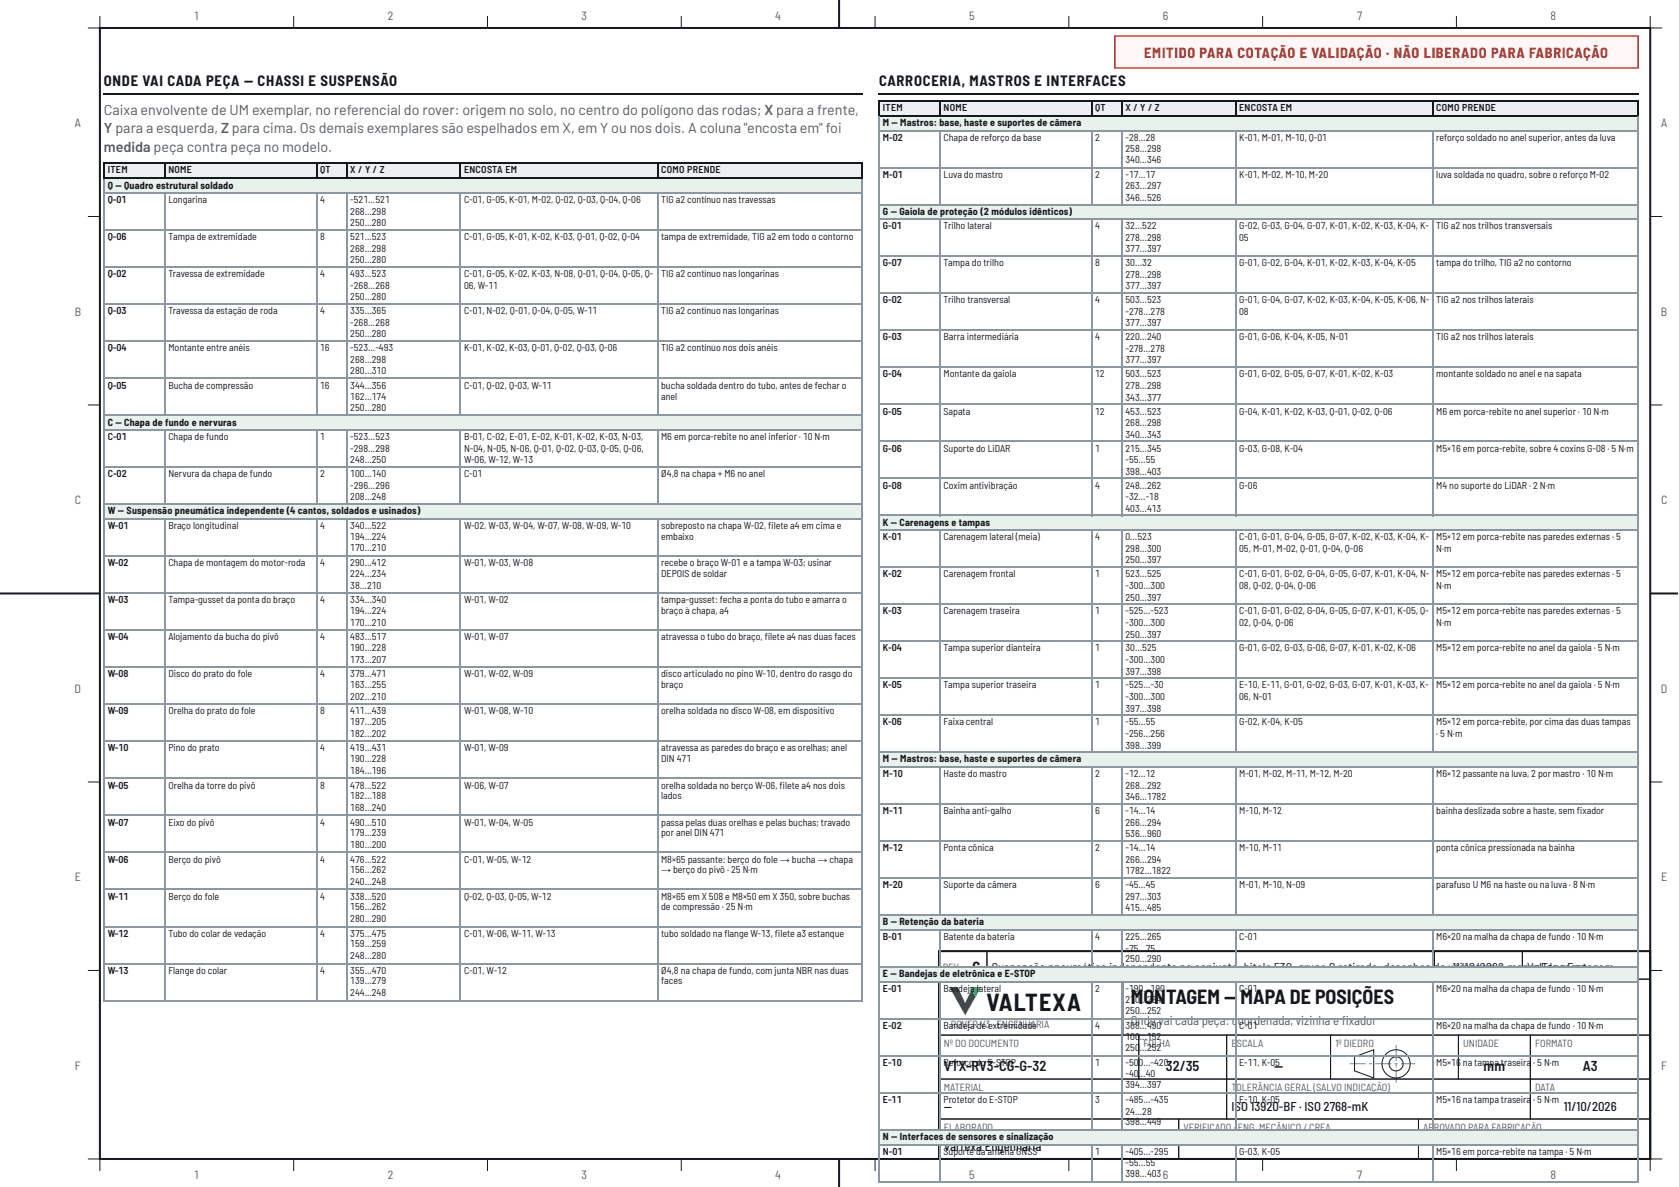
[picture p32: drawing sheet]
<svg xmlns="http://www.w3.org/2000/svg" width="420mm" height="297mm" viewBox="0 0 420 297" stroke-linecap="round" stroke-linejoin="round" font-family="sans-serif">
<defs><g id="words">
<text font-size="6" fill="#15191e" x="246.9" y="252.9">VALTEXA</text>
<g font-size="5" fill="#15191e">
<text x="283" y="251.2">MONTAGEM —</text>
<text x="310.5" y="251.2">MAPA DE POSIÇÕES</text>
</g>
<g font-size="3.7" fill="#15191e">
<text x="26" y="21.4">ONDE VAI CADA PEÇA — CHASSI E SUSPENSÃO</text>
<text x="220" y="21.4">CARROCERIA, MASTROS E INTERFACES</text>
</g>
<text font-size="3.6" fill="#b3261e" x="286.3" y="14.5">EMITIDO PARA COTAÇÃO E VALIDAÇÃO · NÃO LIBERADO PARA FABRICAÇÃO</text>
<g font-size="3.6" fill="#505b66">
<text x="26" y="28.8">Caixa envolvente de UM exemplar, no referencial do rover: origem no solo, no centro do polígono das rodas; X para a frente,</text>
<text x="26" y="33.3">Y para a esquerda, Z para cima. Os demais exemplares são espelhados em X, em Y ou nos dois. A coluna &quot;encosta em&quot; foi</text>
<text x="26" y="38.1">medida peça contra peça no modelo.</text>
</g>
<g font-size="3.6" fill="#15191e">
<text x="243.4" y="243.2">G</text>
<text x="236.2" y="268.1">VTX-RV3-CG-G-32</text>
<text x="291.8" y="268.1">32/35</text>
<text x="318.9" y="268.1">—</text>
<text x="371.3" y="268.1">mm</text>
<text x="396.1" y="268.1">A3</text>
</g>
<g font-size="3.2" fill="#15191e">
<text x="248.2" y="243.2">Suspensão pneumática independente no conjunto; bitola 530; grupo S retirado; desenhos de u1s1i/n10/2026</text>
<text x="367.7" y="243.2">agem e ma</text>
<text x="381.1" y="243.2">nVuaallTdeexamEonngt.agem</text>
<text x="236.2" y="278.1">—</text>
<text x="308.2" y="278.1">ISO 13920-BF · ISO 2768-mK</text>
<text x="391.3" y="278.1">11/10/2026</text>
<text x="236.2" y="288.1">ValTexa Engenharia</text>
</g>
<g font-size="3.2" fill="#505b66">
<text x="283" y="256.6">Onde vai cada peça: c</text>
<text x="309.8" y="256.6">oordenada, vizinha e fxador</text>
<text x="335.8" y="256.6">i</text>
</g>
<g font-size="3" fill="#505b66">
<text x="48.8" y="5">1</text>
<text x="97" y="5">2</text>
<text x="145.6" y="5">3</text>
<text x="194" y="5">4</text>
<text x="242.6" y="5">5</text>
<text x="291" y="5">6</text>
<text x="339.6" y="5">7</text>
<text x="388" y="5">8</text>
<text x="18.7" y="31.8">A</text>
<text x="415.7" y="31.8">A</text>
<text x="18.7" y="78.9">B</text>
<text x="415.7" y="78.9">B</text>
<text x="18.7" y="126.1">C</text>
<text x="415.7" y="126.1">C</text>
<text x="18.7" y="173.3">D</text>
<text x="415.7" y="173.3">D</text>
<text x="18.7" y="220.4">E</text>
<text x="415.7" y="220.4">E</text>
<text x="18.8" y="267.6">F</text>
<text x="415.8" y="267.6">F</text>
<text x="48.8" y="295">1</text>
<text x="97" y="295">2</text>
<text x="145.6" y="295">3</text>
<text x="194" y="295">4</text>
<text x="242.6" y="295">5</text>
<text x="291" y="295">6</text>
<text x="339.6" y="295">7</text>
<text x="388" y="295">8</text>
</g>
<g font-size="2.6" fill="#505b66">
<text x="236" y="242.9">REV.</text>
<text x="236.2" y="261.9">Nº DO DOCUMENTO</text>
<text x="286.2" y="261.9">FOLHA</text>
<text x="308.2" y="261.9">E</text>
<text x="309.5" y="261.9">SCALA</text>
<text x="334.2" y="261.9">1º DIEDRO</text>
<text x="366.2" y="261.9">UNIDADE</text>
<text x="384.2" y="261.9">FORMATO</text>
<text x="236.2" y="272.9">MATERIAL</text>
<text x="308.2" y="272.9">T</text>
<text x="309.4" y="272.9">OLERÂNCIA GERAL (SALVO INDICAÇÃO)</text>
<text x="384.2" y="272.9">DATA</text>
<text x="236.2" y="282.9">ELABORADO</text>
<text x="296.2" y="282.9">VERIFICADO · ENG. MECÂNICO / CREA</text>
<text x="356.2" y="282.9">APROVADO PARA FABRICAÇÃO</text>
</g>
<g font-size="2.5" fill="#15191e">
<text x="221" y="27.8">ITEM</text>
<text x="236.1" y="27.8">NOME</text>
<text x="274.1" y="27.8">QT</text>
<text x="281.7" y="27.8">X / Y / Z</text>
<text x="310.1" y="27.8">ENCOSTA EM</text>
<text x="359.5" y="27.8">COMO PRENDE</text>
<text x="221" y="31.5">M — Mastros: base, haste e suportes de câmera</text>
<text x="221" y="35.2">M-02</text>
<text x="236.1" y="35.2">Chapa de reforço da base</text>
<text x="274.1" y="35.2">2</text>
<text x="281.7" y="35.2">-28…28</text>
<text x="310.1" y="35.2">K-01, M-01, M-10, Q-01</text>
<text x="359.5" y="35.2">reforço soldado no anel superior, antes da luva</text>
<text x="281.7" y="38.1">258…298</text>
<text x="281.7" y="40.7">340…346</text>
<text x="27" y="43.4">ITEM</text>
<text x="27" y="47.4">Q — Quadro estrutural soldado</text>
<text x="42.1" y="43.4">NOME</text>
<text x="80.1" y="43.4">QT</text>
<text x="87.7" y="43.4">X / Y / Z</text>
<text x="116.1" y="43.4">ENCOSTA EM</text>
<text x="165.5" y="43.4">COMO PRENDE</text>
<text x="221" y="44.5">M-01</text>
<text x="236.1" y="44.5">Luva do mastro</text>
<text x="274.1" y="44.5">2</text>
<text x="281.7" y="44.5">-17…17</text>
<text x="281.7" y="47.4">263…297</text>
<text x="310.1" y="44.5">K-01, M-02, M-10, M-20</text>
<text x="359.5" y="44.5">luva soldada no quadro, sobre o reforço M-02</text>
<text x="27" y="50.8">Q-01</text>
<text x="42.1" y="50.8">Longarina</text>
<text x="80.1" y="50.8">4</text>
<text x="87.7" y="50.8">-521…521</text>
<text x="87.7" y="53.7">268…298</text>
<text x="116.1" y="50.8">C-01, G-05, K-01, M-02, Q-02, Q-03, Q-04, Q-06</text>
<text x="165.5" y="50.8">TIG a2 contínuo nas travessas</text>
<text x="221" y="53.7">G — Gaiola de proteção (2 módulos idênticos)</text>
<text x="281.7" y="50.3">346…526</text>
<text x="87.7" y="56.6">250…280</text>
<text x="221" y="57.4">G-01</text>
<text x="236.1" y="57.4">Trilho lateral</text>
<text x="274.1" y="57.4">4</text>
<text x="281.7" y="57.4">32…522</text>
<text x="310.1" y="57.4">G-02, G-03, G-04, G-07, K-01, K-02, K-03, K-04, K-</text>
<text x="359.5" y="57.4">TIG a2 nos trilhos transversais</text>
<text x="27" y="60.1">Q-06</text>
<text x="42.1" y="60.1">Tampa de extremidade</text>
<text x="80.1" y="60.1">8</text>
<text x="87.7" y="60.1">521…523</text>
<text x="87.7" y="63">268…298</text>
<text x="87.7" y="65.9">250…280</text>
<text x="116.1" y="60.1">C-01, G-05, K-01, K-02, K-03, Q-01, Q-02, Q-04</text>
<text x="165.5" y="60.1">tampa de extremidade, TIG a2 em todo o contorno</text>
<text x="281.7" y="60.3">278…298</text>
<text x="281.7" y="63">377…397</text>
<text x="310.1" y="60.3">05</text>
<text x="27" y="69.3">Q-02</text>
<text x="42.1" y="69.3">Travessa de extremidade</text>
<text x="80.1" y="69.3">4</text>
<text x="87.7" y="69.3">493…523</text>
<text x="116.1" y="69.3">C-01, G-05, K-02, K-03, N-08, Q-01, Q-04, Q-05, Q-</text>
<text x="165.5" y="69.3">TIG a2 contínuo nas longarinas</text>
<text x="221" y="66.7">G-07</text>
<text x="236.1" y="66.7">Tampa do trilho</text>
<text x="274.1" y="66.7">8</text>
<text x="281.7" y="66.7">30…32</text>
<text x="281.7" y="69.6">278…298</text>
<text x="310.1" y="66.7">G-01, G-02, G-04, K-01, K-02, K-03, K-04, K-05</text>
<text x="359.5" y="66.7">tampa do trilho, TIG a2 no contorno</text>
<text x="87.7" y="72.2">-268…268</text>
<text x="87.7" y="75.1">250…280</text>
<text x="116.1" y="72.2">06, W-11</text>
<text x="221" y="75.9">G-02</text>
<text x="236.1" y="75.9">Trilho transversal</text>
<text x="274.1" y="75.9">4</text>
<text x="281.7" y="72.2">377…397</text>
<text x="281.7" y="75.9">503…523</text>
<text x="310.1" y="75.9">G-01, G-04, G-07, K-02, K-03, K-04, K-05, K-06, N-</text>
<text x="359.5" y="75.9">TIG a2 nos trilhos laterais</text>
<text x="27" y="78.6">Q-03</text>
<text x="42.1" y="78.6">Travessa da estação de roda</text>
<text x="80.1" y="78.6">4</text>
<text x="87.7" y="78.6">335…365</text>
<text x="87.7" y="81.5">-268…268</text>
<text x="116.1" y="78.6">C-01, N-02, Q-01, Q-04, Q-05, W-11</text>
<text x="165.5" y="78.6">TIG a2 contínuo nas longarinas</text>
<text x="281.7" y="78.8">-278…278</text>
<text x="281.7" y="81.5">377…397</text>
<text x="310.1" y="78.8">08</text>
<text x="27" y="87.8">Q-04</text>
<text x="42.1" y="87.8">Montante entre anéis</text>
<text x="80.1" y="87.8">16</text>
<text x="87.7" y="84.4">250…280</text>
<text x="87.7" y="87.8">-523…-493</text>
<text x="116.1" y="87.8">K-01, K-02, K-03, Q-01, Q-02, Q-03, Q-06</text>
<text x="165.5" y="87.8">TIG a2 contínuo nos dois anéis</text>
<text x="221" y="85.2">G-03</text>
<text x="236.1" y="85.2">Barra intermediária</text>
<text x="274.1" y="85.2">4</text>
<text x="281.7" y="85.2">220…240</text>
<text x="281.7" y="88.1">-278…278</text>
<text x="310.1" y="85.2">G-01, G-06, K-04, K-05, N-01</text>
<text x="359.5" y="85.2">TIG a2 nos trilhos laterais</text>
<text x="87.7" y="90.8">268…298</text>
<text x="87.7" y="93.7">280…310</text>
<text x="221" y="94.5">G-04</text>
<text x="236.1" y="94.5">Montante da gaiola</text>
<text x="274.1" y="94.5">12</text>
<text x="281.7" y="90.8">377…397</text>
<text x="281.7" y="94.5">503…523</text>
<text x="310.1" y="94.5">G-01, G-02, G-05, G-07, K-01, K-02, K-03</text>
<text x="359.5" y="94.5">montante soldado no anel e na sapata</text>
<text x="27" y="97.4">Q-05</text>
<text x="42.1" y="97.4">Bucha de compressão</text>
<text x="80.1" y="97.4">16</text>
<text x="87.7" y="97.4">344…356</text>
<text x="87.7" y="100">162…174</text>
<text x="116.1" y="97.4">C-01, Q-02, Q-03, W-11</text>
<text x="165.5" y="97.4">bucha soldada dentro do tubo, antes de fechar o</text>
<text x="165.5" y="100">anel</text>
<text x="281.7" y="97.4">278…298</text>
<text x="281.7" y="100.3">343…377</text>
<text x="27" y="106.6">C — Chapa de fundo e nervuras</text>
<text x="87.7" y="102.9">250…280</text>
<text x="221" y="103.7">G-05</text>
<text x="236.1" y="103.7">Sapata</text>
<text x="274.1" y="103.7">12</text>
<text x="281.7" y="103.7">453…523</text>
<text x="281.7" y="106.6">268…298</text>
<text x="310.1" y="103.7">G-04, K-01, K-02, K-03, Q-01, Q-02, Q-06</text>
<text x="359.5" y="103.7">M6 em porca-rebite no anel superior · 10 N·m</text>
<text x="27" y="110.1">C-01</text>
<text x="42.1" y="110.1">Chapa de fundo</text>
<text x="80.1" y="110.1">1</text>
<text x="87.7" y="110.1">-523…523</text>
<text x="87.7" y="113">-298…298</text>
<text x="116.1" y="110.1">B-01, C-02, E-01, E-02, K-01, K-02, K-03, N-03,</text>
<text x="116.1" y="113">N-04, N-05, N-06, Q-01, Q-02, Q-03, Q-05, Q-06,</text>
<text x="165.5" y="110.1">M6 em porca-rebite no anel inferior · 10 N·m</text>
<text x="221" y="113">G-06</text>
<text x="236.1" y="113">Suporte do LiDAR</text>
<text x="274.1" y="113">1</text>
<text x="281.7" y="109.5">340…343</text>
<text x="281.7" y="113">215…345</text>
<text x="310.1" y="113">G-03, G-08, K-04</text>
<text x="359.5" y="113">M5×16 em porca-rebite, sobre 4 coxins G-08 · 5 N·m</text>
<text x="27" y="119.3">C-02</text>
<text x="42.1" y="119.3">Nervura da chapa de fundo</text>
<text x="80.1" y="119.3">2</text>
<text x="87.7" y="115.9">248…250</text>
<text x="87.7" y="119.3">100…140</text>
<text x="116.1" y="115.9">W-06, W-12, W-13</text>
<text x="116.1" y="119.3">C-01</text>
<text x="165.5" y="119.3">Ø4,8 na chapa + M6 no anel</text>
<text x="281.7" y="115.9">-55…55</text>
<text x="281.7" y="118.8">398…403</text>
<text x="87.7" y="122.2">-296…296</text>
<text x="87.7" y="125.1">208…248</text>
<text x="221" y="122.2">G-08</text>
<text x="236.1" y="122.2">Coxim antivibração</text>
<text x="274.1" y="122.2">4</text>
<text x="281.7" y="122.2">248…262</text>
<text x="281.7" y="125.1">-32…-18</text>
<text x="310.1" y="122.2">G-06</text>
<text x="359.5" y="122.2">M4 no suporte do LiDAR · 2 N·m</text>
<text x="27" y="128.6">W — Suspensão pneumática independente (4 cantos, soldados e usinados)</text>
<text x="221" y="131.5">K — Carenagens e tampas</text>
<text x="281.7" y="128.1">403…413</text>
<text x="27" y="132.3">W-01</text>
<text x="42.1" y="132.3">Braço longitudinal</text>
<text x="80.1" y="132.3">4</text>
<text x="87.7" y="132.3">340…522</text>
<text x="87.7" y="135.2">194…224</text>
<text x="87.7" y="137.8">170…210</text>
<text x="116.1" y="132.3">W-02, W-03, W-04, W-07, W-08, W-09, W-10</text>
<text x="165.5" y="132.3">sobreposto na chapa W-02, flete a4 em cima e</text>
<text x="165.5" y="135.2">embaixo</text>
<text x="192.3" y="132.3">i</text>
<text x="221" y="135.2">K-01</text>
<text x="236.1" y="135.2">Carenagem lateral (meia)</text>
<text x="274.1" y="135.2">4</text>
<text x="281.7" y="135.2">0…523</text>
<text x="310.1" y="135.2">C-01, G-01, G-04, G-05, G-07, K-02, K-03, K-04, K-</text>
<text x="359.5" y="135.2">M5×12 em porca-rebite nas paredes externas · 5</text>
<text x="27" y="141.6">W-02</text>
<text x="42.1" y="141.6">Chapa de montagem do motor-roda</text>
<text x="80.1" y="141.6">4</text>
<text x="87.7" y="141.6">290…412</text>
<text x="116.1" y="141.6">W-01, W-03, W-08</text>
<text x="165.5" y="141.6">recebe o braço W-01 e a tampa W-03; usinar</text>
<text x="281.7" y="138.1">298…300</text>
<text x="281.7" y="140.8">250…397</text>
<text x="310.1" y="138.1">05, M-01, M-02, Q-01, Q-04, Q-06</text>
<text x="359.5" y="138.1">N·m</text>
<text x="87.7" y="144.5">224…234</text>
<text x="87.7" y="147.4">38…210</text>
<text x="165.5" y="144.5">DEPOIS de soldar</text>
<text x="221" y="144.5">K-02</text>
<text x="236.1" y="144.5">Carenagem frontal</text>
<text x="274.1" y="144.5">1</text>
<text x="281.7" y="144.5">523…525</text>
<text x="281.7" y="147.4">-300…300</text>
<text x="310.1" y="144.5">C-01, G-01, G-02, G-04, G-05, G-07, K-01, K-04, N-</text>
<text x="310.1" y="147.4">08, Q-02, Q-04, Q-06</text>
<text x="359.5" y="144.5">M5×12 em porca-rebite nas paredes externas · 5</text>
<text x="359.5" y="147.4">N·m</text>
<text x="27" y="150.8">W-03</text>
<text x="42.1" y="150.8">Tampa-gusset da ponta do braço</text>
<text x="80.1" y="150.8">4</text>
<text x="87.7" y="150.8">334…340</text>
<text x="87.7" y="153.7">194…224</text>
<text x="116.1" y="150.8">W-01, W-02</text>
<text x="165.5" y="150.8">tampa-gusset: fecha a ponta do tubo e amarra o</text>
<text x="165.5" y="153.7">braço à chapa, a4</text>
<text x="221" y="153.7">K-03</text>
<text x="236.1" y="153.7">Carenagem traseira</text>
<text x="274.1" y="153.7">1</text>
<text x="281.7" y="150.3">250…397</text>
<text x="281.7" y="153.7">-525…-523</text>
<text x="310.1" y="153.7">C-01, G-01, G-02, G-04, G-05, G-07, K-01, K-05, Q-</text>
<text x="359.5" y="153.7">M5×12 em porca-rebite nas paredes externas · 5</text>
<text x="27" y="160.1">W-04</text>
<text x="42.1" y="160.1">Alojamento da bucha do pivô</text>
<text x="80.1" y="160.1">4</text>
<text x="87.7" y="156.6">170…210</text>
<text x="87.7" y="160.1">483…517</text>
<text x="116.1" y="160.1">W-01, W-07</text>
<text x="165.5" y="160.1">atravessa o tubo do braço, flete a4 nas duas faces</text>
<text x="191.4" y="160.1">i</text>
<text x="281.7" y="156.6">-300…300</text>
<text x="281.7" y="159.5">250…397</text>
<text x="310.1" y="156.6">02, Q-04, Q-06</text>
<text x="359.5" y="156.6">N·m</text>
<text x="87.7" y="163">190…228</text>
<text x="87.7" y="165.9">173…207</text>
<text x="221" y="163">K-04</text>
<text x="236.1" y="163">Tampa superior dianteira</text>
<text x="274.1" y="163">1</text>
<text x="281.7" y="163">30…525</text>
<text x="281.7" y="165.9">-300…300</text>
<text x="310.1" y="163">G-01, G-02, G-03, G-06, G-07, K-01, K-02, K-06</text>
<text x="359.5" y="163">M5×12 em porca-rebite no anel da gaiola · 5 N·m</text>
<text x="27" y="169.3">W-08</text>
<text x="42.1" y="169.3">Disco do prato do fole</text>
<text x="80.1" y="169.3">4</text>
<text x="87.7" y="169.3">379…471</text>
<text x="87.7" y="172.2">163…255</text>
<text x="116.1" y="169.3">W-01, W-02, W-09</text>
<text x="165.5" y="169.3">disco articulado no pino W-10, dentro do rasgo do</text>
<text x="165.5" y="172.2">braço</text>
<text x="221" y="172.2">K-05</text>
<text x="236.1" y="172.2">Tampa superior traseira</text>
<text x="274.1" y="172.2">1</text>
<text x="281.7" y="168.8">397…398</text>
<text x="281.7" y="172.2">-525…-30</text>
<text x="310.1" y="172.2">E-10, E-11, G-01, G-02, G-03, G-07, K-01, K-03, K-</text>
<text x="359.5" y="172.2">M5×12 em porca-rebite no anel da gaiola · 5 N·m</text>
<text x="27" y="178.6">W-09</text>
<text x="42.1" y="178.6">Orelha do prato do fole</text>
<text x="80.1" y="178.6">8</text>
<text x="87.7" y="175.2">202…210</text>
<text x="87.7" y="178.6">411…439</text>
<text x="116.1" y="178.6">W-01, W-08, W-10</text>
<text x="165.5" y="178.6">orelha soldada no disco W-08, em dispositivo</text>
<text x="281.7" y="175.2">-300…300</text>
<text x="281.7" y="178.1">397…398</text>
<text x="310.1" y="175.2">06, N-01</text>
<text x="87.7" y="181.5">197…205</text>
<text x="87.7" y="184.4">182…202</text>
<text x="221" y="181.5">K-06</text>
<text x="236.1" y="181.5">Faixa central</text>
<text x="274.1" y="181.5">1</text>
<text x="281.7" y="181.5">-55…55</text>
<text x="281.7" y="184.4">-256…256</text>
<text x="310.1" y="181.5">G-02, K-04, K-05</text>
<text x="359.5" y="181.5">M5×12 em porca-rebite, por cima das duas tampas</text>
<text x="359.5" y="184.4">· 5 N·m</text>
<text x="27" y="187.9">W-10</text>
<text x="42.1" y="187.9">Pino do prato</text>
<text x="80.1" y="187.9">4</text>
<text x="87.7" y="187.9">419…431</text>
<text x="87.7" y="190.8">190…228</text>
<text x="116.1" y="187.9">W-01, W-09</text>
<text x="165.5" y="187.9">atravessa as paredes do braço e as orelhas; anel</text>
<text x="165.5" y="190.8">DIN 471</text>
<text x="221" y="190.8">M — Mastros: base, haste e suportes de câmera</text>
<text x="281.7" y="187.3">398…399</text>
<text x="27" y="197.4">W-05</text>
<text x="42.1" y="197.4">Orelha da torre do pivô</text>
<text x="80.1" y="197.4">8</text>
<text x="87.7" y="193.7">184…196</text>
<text x="87.7" y="197.4">478…522</text>
<text x="116.1" y="197.4">W-06, W-07</text>
<text x="165.5" y="197.4">orelha soldada no berço W-06, flete a4 nos dois</text>
<text x="195.1" y="197.4">i</text>
<text x="221" y="194.5">M-10</text>
<text x="236.1" y="194.5">Haste do mastro</text>
<text x="274.1" y="194.5">2</text>
<text x="281.7" y="194.5">-12…12</text>
<text x="281.7" y="197.4">268…292</text>
<text x="310.1" y="194.5">M-01, M-02, M-11, M-12, M-20</text>
<text x="359.5" y="194.5">M6×12 passante na luva, 2 por mastro · 10 N·m</text>
<text x="87.7" y="200">182…188</text>
<text x="87.7" y="202.9">168…240</text>
<text x="165.5" y="200">lados</text>
<text x="221" y="203.7">M-11</text>
<text x="236.1" y="203.7">Bainha anti-galho</text>
<text x="274.1" y="203.7">6</text>
<text x="281.7" y="200.3">346…1782</text>
<text x="281.7" y="203.7">-14…14</text>
<text x="310.1" y="203.7">M-10, M-12</text>
<text x="359.5" y="203.7">bainha deslizada sobre a haste, sem fxador</text>
<text x="394.7" y="203.7">i</text>
<text x="27" y="206.6">W-07</text>
<text x="42.1" y="206.6">Eixo do pivô</text>
<text x="80.1" y="206.6">4</text>
<text x="87.7" y="206.6">490…510</text>
<text x="87.7" y="209.3">179…239</text>
<text x="116.1" y="206.6">W-01, W-04, W-05</text>
<text x="165.5" y="206.6">passa pelas duas orelhas e pelas buchas; travado</text>
<text x="165.5" y="209.3">por anel DIN 471</text>
<text x="281.7" y="206.6">266…294</text>
<text x="281.7" y="209.6">536…960</text>
<text x="27" y="215.9">W-06</text>
<text x="42.1" y="215.9">Berço do pivô</text>
<text x="80.1" y="215.9">4</text>
<text x="87.7" y="212.2">180…200</text>
<text x="87.7" y="215.9">476…522</text>
<text x="116.1" y="215.9">C-01, W-05, W-12</text>
<text x="165.5" y="215.9">M8×65 passante: berço do fole → bucha → chapa</text>
<text x="221" y="213">M-12</text>
<text x="236.1" y="213">Ponta cônica</text>
<text x="274.1" y="213">2</text>
<text x="281.7" y="213">-14…14</text>
<text x="281.7" y="215.9">266…294</text>
<text x="310.1" y="213">M-10, M-11</text>
<text x="359.5" y="213">ponta cônica pressionada na bainha</text>
<text x="87.7" y="218.5">156…262</text>
<text x="87.7" y="221.5">240…248</text>
<text x="165.5" y="218.5">→ berço do pivô · 25 N·m</text>
<text x="281.7" y="218.8">1782…1822</text>
<text x="27" y="225.2">W-11</text>
<text x="42.1" y="225.2">Berço do fole</text>
<text x="80.1" y="225.2">4</text>
<text x="87.7" y="225.2">338…520</text>
<text x="87.7" y="227.8">156…262</text>
<text x="116.1" y="225.2">Q-02, Q-03, Q-05, W-12</text>
<text x="165.5" y="225.2">M8×65 em X 508 e M8×50 em X 350, sobre buchas</text>
<text x="165.5" y="227.8">de compressão · 25 N·m</text>
<text x="221" y="222.3">M-20</text>
<text x="236.1" y="222.3">Suporte da câmera</text>
<text x="274.1" y="222.3">6</text>
<text x="281.7" y="222.3">-45…45</text>
<text x="281.7" y="225.2">297…303</text>
<text x="310.1" y="222.3">M-01, M-10, N-09</text>
<text x="359.5" y="222.3">parafuso U M6 na haste ou na luva · 8 N·m</text>
<text x="87.7" y="230.7">280…290</text>
<text x="221" y="231.5">B — Retenção da bateria</text>
<text x="281.7" y="228.1">415…485</text>
<text x="27" y="234.4">W-12</text>
<text x="42.1" y="234.4">Tubo do colar de vedação</text>
<text x="80.1" y="234.4">4</text>
<text x="87.7" y="234.4">375…475</text>
<text x="87.7" y="237.1">159…259</text>
<text x="87.7" y="240">248…280</text>
<text x="116.1" y="234.4">C-01, W-06, W-11, W-13</text>
<text x="165.5" y="234.4">tubo soldado na fange W-13, flete a3 estanque</text>
<text x="181.3" y="234.4">l</text>
<text x="193.9" y="234.4">i</text>
<text x="221" y="235.2">B-01</text>
<text x="236.1" y="235.2">Batente da bateria</text>
<text x="274.1" y="235.2">4</text>
<text x="281.7" y="235.2">225…265</text>
<text x="281.7" y="238.1">-75…75</text>
<text x="310.1" y="235.2">C-01</text>
<text x="359.5" y="235.2">M6×20 na malha da chapa de fundo · 10 N·m</text>
<text x="27" y="243.7">W-13</text>
<text x="42.1" y="243.7">Flange do colar</text>
<text x="80.1" y="243.7">4</text>
<text x="87.7" y="243.7">355…470</text>
<text x="116.1" y="243.7">C-01, W-12</text>
<text x="165.5" y="243.7">Ø4,8 na chapa de fundo, com junta NBR nas duas</text>
<text x="221" y="244.5">E — Bandejas</text>
<text x="235.2" y="244.5">de eletrônica e E-STOP</text>
<text x="281.7" y="240.8">250…290</text>
<text x="87.7" y="246.3">139…279</text>
<text x="87.7" y="249.2">244…248</text>
<text x="165.5" y="246.3">faces</text>
<text x="221" y="248.2">E-01</text>
<text x="236.1" y="248.2">Bandeja lateral</text>
<text x="274.1" y="248.2">2</text>
<text x="281.7" y="248.2">-190…190</text>
<text x="281.7" y="251.1">210…264</text>
<text x="310.1" y="248.2">C-01</text>
<text x="359.5" y="248.2">M6×20 na malha da chapa de fundo · 10 N·m</text>
<text x="221" y="257.4">E-02</text>
<text x="236.1" y="257.4">BaRnOdVeERdVe3e·xENGENHARIA</text>
<text x="242.2" y="257.4">ja</text>
<text x="249.5" y="257.4">tremidade</text>
<text x="274.1" y="257.4">4</text>
<text x="281.7" y="253.7">250…252</text>
<text x="281.7" y="257.4">368…490</text>
<text x="310.1" y="257.4">C-01</text>
<text x="359.5" y="257.4">M6×20 na malha da chapa de fundo · 10 N·m</text>
<text x="281.7" y="260.4">100</text>
<text x="281.7" y="263">250</text>
<text x="285.3" y="260.4">…152</text>
<text x="285.3" y="263">…252</text>
<text x="221" y="266.7">E-10</text>
<text x="236.1" y="266.7">Reforço do E-STOP</text>
<text x="274.1" y="266.7">1</text>
<text x="281.7" y="266.7">-500…-420</text>
<text x="281.7" y="269.6">-40…40</text>
<text x="310.1" y="266.7">E-11, K-05</text>
<text x="359.5" y="266.7">M5×16</text>
<text x="366.1" y="266.7">na tampa traseira</text>
<text x="383.7" y="266.7">· 5 N·m</text>
<text x="221" y="276">E-11</text>
<text x="236.1" y="276">Protetor do E-STOP</text>
<text x="274.1" y="276">3</text>
<text x="281.7" y="272.3">394…397</text>
<text x="281.7" y="276">-485…-435</text>
<text x="310.1" y="276">E-10, K-05</text>
<text x="359.5" y="276">M5×16 na tampa traseira</text>
<text x="383.7" y="276">· 5 N·m</text>
<text x="281.7" y="278.9">24…28</text>
<text x="281.7" y="281.5">398…449</text>
<text x="221" y="285.2">N — Interfaces de sensores e sinalização</text>
<text x="221" y="288.9">N-01</text>
<text x="236.1" y="288.9">Suporte da antena GNSS</text>
<text x="274.1" y="288.9">1</text>
<text x="281.7" y="288.9">-405…-295</text>
<text x="281.7" y="291.8">-55…55</text>
<text x="310.1" y="288.9">G-03, K-05</text>
<text x="359.5" y="288.9">M5×16 em porca-rebite na tampa · 5 N·m</text>
<text x="281.7" y="294.5">398…403</text>
</g>
</g></defs>
<path d="M25 7h388v283h-388zM210 0v7M0 148.5h25M413 148.5h6.9M210 290v7" fill="none" stroke="#15191e" stroke-width=".5"/>
<g fill="none" stroke="#15191e" stroke-width=".25">
<path d="M25 4v3h-3M73.5 4v3M122 4v3M170.5 4v3M219 4v3M267.5 4v3M316 4v3M364.5 4v3M413 4v3h3M22 54.2h3M413 54.2h3M22 101.3h3"/>
<path d="M413 101.3h3M22 148.5h3M413 148.5h3M22 195.7h3M413 195.7h3M22 242.8h3M413 242.8h3M22 290h3v3M73.5 290v3M122 290v3M170.5 290v3M219 290v3"/>
<path d="M267.5 290v3M316 290v3M364.5 290v3M416 290h-3v3"/>
</g>
<path d="M279 9h131v8h-131z" fill="#fff6f5"/>
<path d="M279 9h131v8h-131z" fill="none" stroke="#b3261e" stroke-width=".35"/>
<path d="M235 238h178v52h-178z" fill="none" stroke="#15191e" stroke-width=".5"/>
<path d="M235 238h12v7h-12zM247 238h112v7h-112zM359 238h22v7h-22zM381 238h32v7h-32zM235 245h46v14h-46z" fill="none" stroke="#15191e" stroke-width=".25"/>
<path d="M237.6 247h2.1l1.9 4 1.8-4h2.1l-3.9 7.1z" fill="#1d7443"/>
<path d="M242.7 247h2.8l-1.4 2.5z" fill="#38a46a"/>
<path d="M235 259h50v11h-50zM281 245h132v14h-132zM285 259h22v11h-22zM307 259h26v11h-26zM333 259h32v11h-32zM339 264.4l4.8-1.7v7l-4.8-1.7z" fill="none" stroke="#15191e" stroke-width=".25"/>
<path d="M337.8 266.1h4v.2h-4zM342.6 266.1h.8v.2h-.8zM344.2 266.1h4v.2h-4zM349 266.1h.8v.2h-.8zM350.6 266.1h3.6v.2h-3.6z" fill="#15191e"/>
<g fill="none" stroke="#15191e" stroke-width=".25">
<circle cx="349.4" cy="266.2" r="1.76"/>
<circle cx="349.4" cy="266.2" r="3.5"/>
</g>
<path d="M349.3 261.5h.2v4h-.2zM349.3 266.3h.2v.8h-.2zM349.3 267.9h.2v3h-.2z" fill="#15191e"/>
<path d="M365 259h18v11h-18zM383 259h30v11h-30zM235 270h72v10h-72zM235 280h60v10h-60zM295 280h60v10h-60zM307 270h76v10h-76zM355 280h58v10h-58zM383 270h30v10h-30z" fill="none" stroke="#15191e" stroke-width=".25"/>
<path d="M25.9 23.4h190" fill="none" stroke="#15191e" stroke-width=".26"/>
<g fill="#edf0f2">
<path d="M26.2 40.7h15.1v4h-15.1z"/>
<path d="M41.3 40.7h38.1v4h-38.1z"/>
<path d="M79.4 40.7h7.4v4h-7.4z"/>
<path d="M86.8 40.7h28.6v4h-28.6z"/>
<path d="M115.4 40.7h49.2v4h-49.2z"/>
<path d="M164.6 40.7h51.3v4h-51.3z"/>
</g>
<g fill="#e8f2ec">
<path d="M26.2 44.7h189.7v3.7h-189.7z"/>
<path d="M26.2 104h189.7v3.7h-189.7z"/>
<path d="M26.2 126.2h189.7v3.7h-189.7z"/>
</g>
<path d="M219.9 23.4h190.2M25.9 40.9h190M25.9 44.6h190M26.1 40.7v4M41.4 40.7v4M79.2 40.7v4M86.9 40.7v4M115.2 40.7v4M164.7 40.7v4M215.8 40.7v4" fill="none" stroke="#15191e" stroke-width=".26"/>
<g fill="none" stroke="#8d97a1" stroke-width=".26">
<path d="M25.9 48.3h190M25.9 57.5h190M26.1 44.7v205.9M41.4 48.4v55.6M79.2 48.4v55.6M86.9 48.4v55.6M115.2 48.4v55.6M164.7 48.4v55.6M215.8 44.7v205.9M25.9 66.8h190M25.9 76.1h190M25.9 85.3h190"/>
<path d="M25.9 94.6h190M25.9 103.8h190M25.9 107.6h190M25.9 116.8h190M41.4 107.7v18.5M79.2 107.7v18.5M86.9 107.7v18.5M115.2 107.7v18.5M164.7 107.7v18.5M25.9 126.1h190M25.9 129.8h190M25.9 139h190"/>
<path d="M41.4 129.9v120.7M79.2 129.9v120.7M86.9 129.9v120.7M115.2 129.9v120.7M164.7 129.9v120.7M25.9 148.3h190M25.9 157.6h190M25.9 166.8h190M25.9 176.1h190M25.9 185.3h190M25.9 194.6h190M25.9 203.9h190"/>
<path d="M25.9 213.1h190M25.9 222.4h190M25.9 231.9h190M25.9 241.2h190M25.9 250.4h190"/>
</g>
<g fill="#edf0f2">
<path d="M220.1 25.1h15.1v4h-15.1z"/>
<path d="M235.2 25.1h38.1v4h-38.1z"/>
<path d="M273.3 25.1h7.4v4h-7.4z"/>
<path d="M280.7 25.1h28.6v4h-28.6z"/>
<path d="M309.3 25.1h49.2v4h-49.2z"/>
<path d="M358.5 25.1h51.3v4h-51.3z"/>
</g>
<g fill="#e8f2ec">
<path d="M220.1 29.1h189.7v3.7h-189.7z"/>
<path d="M220.1 51.3h189.7v3.7h-189.7z"/>
<path d="M220.1 129.1h189.7v3.7h-189.7z"/>
<path d="M220.1 188.4h189.7v3.7h-189.7z"/>
<path d="M220.1 229.1h189.7v3.7h-189.7z"/>
<path d="M220.1 242.1h189.7v3.7h-189.7z"/>
<path d="M220.1 282.8h189.7v3.7h-189.7z"/>
</g>
<path d="M219.9 25.3h190.2M219.9 29h190.2M220 25.1v4M235.3 25.1v4M273.2 25.1v4M280.9 25.1v4M309.4 25.1v4M358.6 25.1v4M410 25.1v4" fill="none" stroke="#15191e" stroke-width=".26"/>
<g fill="none" stroke="#8d97a1" stroke-width=".26">
<path d="M219.9 32.7h190.2M220 29.1v266.7M235.3 32.8v18.5M273.2 32.8v18.5M280.9 32.8v18.5M309.4 32.8v18.5M358.6 32.8v18.5M410 29.1v266.7M219.9 41.9h190.2M219.9 51.2h190.2M219.9 54.9h190.2M235.3 55v74.1"/>
<path d="M273.2 55v74.1M280.9 55v74.1M309.4 55v74.1M358.6 55v74.1M219.9 64.2h190.2M219.9 73.4h190.2M219.9 82.7h190.2M219.9 91.9h190.2M219.9 101.2h190.2M219.9 110.5h190.2M219.9 119.7h190.2M219.9 129h190.2"/>
<path d="M219.9 132.7h190.2M235.3 132.8v55.6M273.2 132.8v55.6M280.9 132.8v55.6M309.4 132.8v55.6M358.6 132.8v55.6M219.9 141.9h190.2M219.9 151.2h190.2M219.9 160.5h190.2M219.9 169.7h190.2M219.9 179h190.2M219.9 188.3h190.2"/>
<path d="M219.9 192h190.2M235.3 192.1v37M273.2 192.1v37M280.9 192.1v37M309.4 192.1v37M358.6 192.1v37M219.9 201.2h190.2M219.9 210.5h190.2M219.9 219.7h190.2M219.9 229h190.2M219.9 232.7h190.2M235.3 232.8v9.3"/>
<path d="M273.2 232.8v9.3M280.9 232.8v9.3M309.4 232.8v9.3M358.6 232.8v9.3M219.9 242h190.2M219.9 245.7h190.2M219.9 254.9h190.2M235.3 245.8v37M273.2 245.8v37M280.9 245.8v37M309.4 245.8v37M358.6 245.8v37"/>
<path d="M219.9 264.2h190.2M219.9 273.4h190.2M219.9 282.7h190.2M219.9 286.4h190.2M219.9 295.7h190.2M235.3 286.5v9.3M273.2 286.5v9.3M280.9 286.5v9.3M309.4 286.5v9.3M358.6 286.5v9.3"/>
</g>
<use href="#words"/>
</svg>
